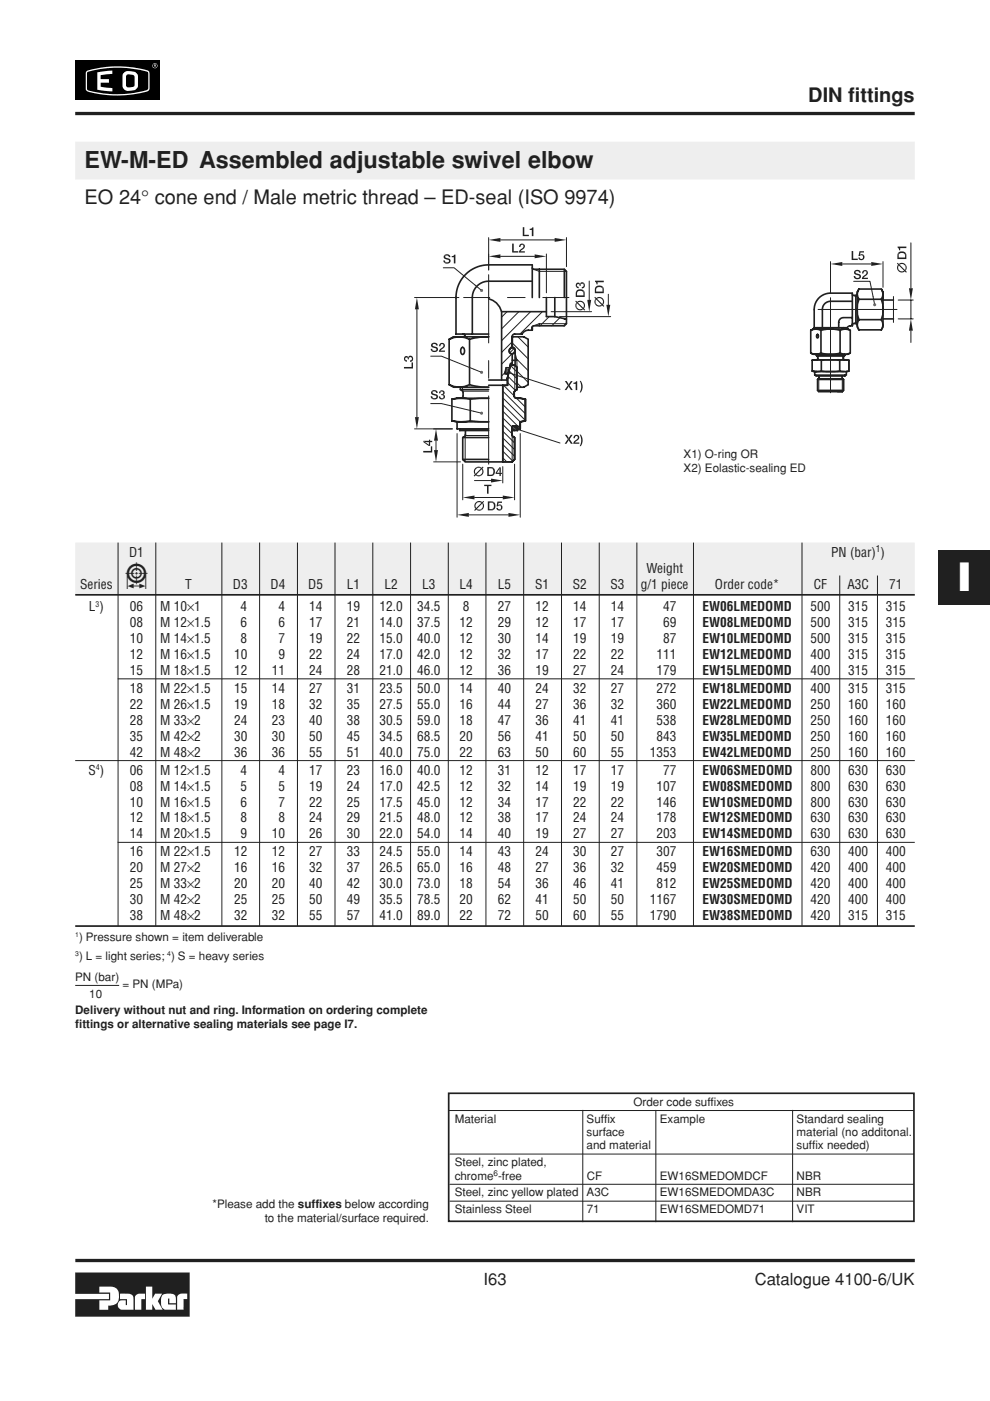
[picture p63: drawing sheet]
<svg xmlns="http://www.w3.org/2000/svg" width="210mm" height="297mm" viewBox="0 0 210 297" stroke-linecap="round" stroke-linejoin="round" font-family="sans-serif">
<defs><g id="words">
<text font-size="8.5" fill="#fff" x="203.1" y="125.2">I</text>
<text font-size="7.1" fill="#231f20" x="26.5" y="124.8">5</text>
<text font-size="4.9" fill="#231f20" x="17.9" y="35.6">EW-M-ED Assembled adjustable swivel elbow</text>
<g font-size="4.2" fill="#231f20">
<text x="171.4" y="21.6">DIN fittings</text>
<text x="17.9" y="43.3">EO 24° cone end / Male metric thread – ED-seal (ISO 9974)</text>
</g>
<g font-size="3.5" fill="#231f20">
<text x="102.5" y="272.4">I63</text>
<text x="160" y="272.4">Catalogue 4100-6/UK</text>
</g>
<g font-size="2.8" fill="#231f20">
<text x="27.4" y="118">D1</text>
<text x="176.2" y="118">PN (bar) )</text>
<text x="17" y="124.8">Series</text>
<text x="39.3" y="124.8">T</text>
<text x="49.4" y="124.8">D3</text>
<text x="57.4" y="124.8">D4</text>
<text x="65.4" y="124.8">D5</text>
<text x="73.5" y="124.8">L1</text>
<text x="81.5" y="124.8">L2</text>
<text x="89.5" y="124.8">L3</text>
<text x="97.4" y="124.8">L4</text>
<text x="105.5" y="124.8">L5</text>
<text x="113.4" y="124.8">S1</text>
<text x="121.4" y="124.8">S2</text>
<text x="129.4" y="124.8">S3</text>
<text x="135.9" y="124.8">g/1 piece</text>
<text x="137" y="121.4">Weight</text>
<text x="151.6" y="124.8">Order code*</text>
<text x="172.5" y="124.8">CF</text>
<text x="179.7" y="124.8">A3C</text>
<text x="188.5" y="124.8">71</text>
<text x="18.8" y="129.6">L )</text>
<text x="27.5" y="129.6">06</text>
<text x="33.9" y="129.6">M 10×1</text>
<text x="51" y="129.6">4</text>
<text x="59" y="129.6">4</text>
<text x="65.5" y="129.6">14</text>
<text x="73.5" y="129.6">19</text>
<text x="80.5" y="129.6">12.0</text>
<text x="88.5" y="129.6">34.5</text>
<text x="98.1" y="129.6">8</text>
<text x="105.5" y="129.6">27</text>
<text x="113.5" y="129.6">12</text>
<text x="121.5" y="129.6">14</text>
<text x="129.5" y="129.6">14</text>
<text x="140.6" y="129.6">47</text>
<text x="148.9" y="129.6">EW06LMEDOMD</text>
<text x="171.8" y="129.6">500</text>
<text x="179.8" y="129.6">315</text>
<text x="187.8" y="129.6">315</text>
<text x="27.5" y="132.9">08</text>
<text x="27.5" y="136.3">10</text>
<text x="33.9" y="132.9">M 12×1.5</text>
<text x="33.9" y="136.3">M 14×1.5</text>
<text x="51" y="132.9">6</text>
<text x="51" y="136.3">8</text>
<text x="59" y="132.9">6</text>
<text x="59" y="136.3">7</text>
<text x="65.5" y="132.9">17</text>
<text x="65.5" y="136.3">19</text>
<text x="73.5" y="132.9">21</text>
<text x="73.5" y="136.3">22</text>
<text x="80.5" y="132.9">14.0</text>
<text x="80.5" y="136.3">15.0</text>
<text x="88.5" y="132.9">37.5</text>
<text x="88.5" y="136.3">40.0</text>
<text x="97.4" y="132.9">12</text>
<text x="97.4" y="136.3">12</text>
<text x="105.5" y="132.9">29</text>
<text x="105.5" y="136.3">30</text>
<text x="113.5" y="132.9">12</text>
<text x="113.5" y="136.3">14</text>
<text x="121.5" y="132.9">17</text>
<text x="121.5" y="136.3">19</text>
<text x="129.5" y="132.9">17</text>
<text x="129.5" y="136.3">19</text>
<text x="140.6" y="132.9">69</text>
<text x="140.6" y="136.3">87</text>
<text x="148.9" y="132.9">EW08LMEDOMD</text>
<text x="148.9" y="136.3">EW10LMEDOMD</text>
<text x="171.8" y="132.9">500</text>
<text x="171.8" y="136.3">500</text>
<text x="179.8" y="132.9">315</text>
<text x="179.8" y="136.3">315</text>
<text x="187.8" y="132.9">315</text>
<text x="187.8" y="136.3">315</text>
<text x="27.5" y="143.1">15</text>
<text x="27.5" y="139.7">12</text>
<text x="33.9" y="143.1">M 18×1.5</text>
<text x="33.9" y="139.7">M 16×1.5</text>
<text x="49.6" y="143.1">12</text>
<text x="49.6" y="139.7">10</text>
<text x="57.6" y="143.1">11</text>
<text x="59" y="139.7">9</text>
<text x="65.5" y="143.1">24</text>
<text x="65.5" y="139.7">22</text>
<text x="73.5" y="143.1">28</text>
<text x="73.5" y="139.7">24</text>
<text x="80.5" y="143.1">21.0</text>
<text x="80.5" y="139.7">17.0</text>
<text x="88.5" y="143.1">46.0</text>
<text x="88.5" y="139.7">42.0</text>
<text x="97.4" y="143.1">12</text>
<text x="97.4" y="139.7">12</text>
<text x="105.5" y="143.1">36</text>
<text x="105.5" y="139.7">32</text>
<text x="113.5" y="143.1">19</text>
<text x="113.5" y="139.7">17</text>
<text x="121.5" y="143.1">27</text>
<text x="121.5" y="139.7">22</text>
<text x="129.5" y="143.1">24</text>
<text x="129.5" y="139.7">22</text>
<text x="139.2" y="143.1">179</text>
<text x="139.2" y="139.7">111</text>
<text x="148.9" y="143.1">EW15LMEDOMD</text>
<text x="148.9" y="139.7">EW12LMEDOMD</text>
<text x="171.8" y="139.7">400</text>
<text x="171.8" y="143.1">400</text>
<text x="179.8" y="139.7">315</text>
<text x="179.8" y="143.1">315</text>
<text x="187.8" y="139.7">315</text>
<text x="187.8" y="143.1">315</text>
<text x="27.5" y="146.9">18</text>
<text x="33.9" y="146.9">M 22×1.5</text>
<text x="49.6" y="146.9">15</text>
<text x="57.6" y="146.9">14</text>
<text x="65.5" y="146.9">27</text>
<text x="73.5" y="146.9">31</text>
<text x="80.5" y="146.9">23.5</text>
<text x="88.5" y="146.9">50.0</text>
<text x="97.4" y="146.9">14</text>
<text x="105.5" y="146.9">40</text>
<text x="113.5" y="146.9">24</text>
<text x="121.5" y="146.9">32</text>
<text x="129.5" y="146.9">27</text>
<text x="139.2" y="146.9">272</text>
<text x="148.9" y="146.9">EW18LMEDOMD</text>
<text x="171.8" y="146.9">400</text>
<text x="179.8" y="146.9">315</text>
<text x="187.8" y="146.9">315</text>
<text x="27.5" y="150.3">22</text>
<text x="27.5" y="153.7">28</text>
<text x="33.9" y="150.3">M 26×1.5</text>
<text x="33.9" y="153.7">M 33×2</text>
<text x="49.6" y="150.3">19</text>
<text x="49.6" y="153.7">24</text>
<text x="57.6" y="150.3">18</text>
<text x="57.6" y="153.7">23</text>
<text x="65.5" y="150.3">32</text>
<text x="65.5" y="153.7">40</text>
<text x="73.5" y="150.3">35</text>
<text x="73.5" y="153.7">38</text>
<text x="80.5" y="150.3">27.5</text>
<text x="80.5" y="153.7">30.5</text>
<text x="88.5" y="150.3">55.0</text>
<text x="88.5" y="153.7">59.0</text>
<text x="97.4" y="150.3">16</text>
<text x="97.4" y="153.7">18</text>
<text x="105.5" y="150.3">44</text>
<text x="105.5" y="153.7">47</text>
<text x="113.5" y="150.3">27</text>
<text x="113.5" y="153.7">36</text>
<text x="121.5" y="150.3">36</text>
<text x="121.5" y="153.7">41</text>
<text x="129.5" y="150.3">32</text>
<text x="129.5" y="153.7">41</text>
<text x="139.2" y="150.3">360</text>
<text x="139.2" y="153.7">538</text>
<text x="148.9" y="150.3">EW22LMEDOMD</text>
<text x="148.9" y="153.7">EW28LMEDOMD</text>
<text x="171.8" y="150.3">250</text>
<text x="171.8" y="153.7">250</text>
<text x="179.8" y="150.3">160</text>
<text x="179.8" y="153.7">160</text>
<text x="187.8" y="150.3">160</text>
<text x="187.8" y="153.7">160</text>
<text x="27.5" y="160.4">42</text>
<text x="27.5" y="157">35</text>
<text x="33.9" y="160.4">M 48×2</text>
<text x="33.9" y="157">M 42×2</text>
<text x="49.6" y="160.4">36</text>
<text x="49.6" y="157">30</text>
<text x="57.6" y="160.4">36</text>
<text x="57.6" y="157">30</text>
<text x="65.5" y="160.4">55</text>
<text x="65.5" y="157">50</text>
<text x="73.5" y="160.4">51</text>
<text x="73.5" y="157">45</text>
<text x="80.5" y="160.4">40.0</text>
<text x="80.5" y="157">34.5</text>
<text x="88.5" y="160.4">75.0</text>
<text x="88.5" y="157">68.5</text>
<text x="97.4" y="160.4">22</text>
<text x="97.4" y="157">20</text>
<text x="105.5" y="160.4">63</text>
<text x="105.5" y="157">56</text>
<text x="113.5" y="160.4">50</text>
<text x="113.5" y="157">41</text>
<text x="121.5" y="160.4">60</text>
<text x="121.5" y="157">50</text>
<text x="129.5" y="160.4">55</text>
<text x="129.5" y="157">50</text>
<text x="137.8" y="160.4">1353</text>
<text x="139.2" y="157">843</text>
<text x="148.9" y="160.4">EW42LMEDOMD</text>
<text x="148.9" y="157">EW35LMEDOMD</text>
<text x="171.8" y="157">250</text>
<text x="171.8" y="160.4">250</text>
<text x="179.8" y="157">160</text>
<text x="179.8" y="160.4">160</text>
<text x="187.8" y="157">160</text>
<text x="187.8" y="160.4">160</text>
<text x="18.8" y="164.2">S )</text>
<text x="27.5" y="164.2">06</text>
<text x="27.5" y="167.6">08</text>
<text x="33.9" y="164.2">M 12×1.5</text>
<text x="33.9" y="167.6">M 14×1.5</text>
<text x="51" y="164.2">4</text>
<text x="51" y="167.6">5</text>
<text x="59" y="164.2">4</text>
<text x="59" y="167.6">5</text>
<text x="65.5" y="164.2">17</text>
<text x="65.5" y="167.6">19</text>
<text x="73.5" y="164.2">23</text>
<text x="73.5" y="167.6">24</text>
<text x="80.5" y="164.2">16.0</text>
<text x="80.5" y="167.6">17.0</text>
<text x="88.5" y="164.2">40.0</text>
<text x="88.5" y="167.6">42.5</text>
<text x="97.4" y="164.2">12</text>
<text x="97.4" y="167.6">12</text>
<text x="105.5" y="164.2">31</text>
<text x="105.5" y="167.6">32</text>
<text x="113.5" y="164.2">12</text>
<text x="113.5" y="167.6">14</text>
<text x="121.5" y="164.2">17</text>
<text x="121.5" y="167.6">19</text>
<text x="129.5" y="164.2">17</text>
<text x="129.5" y="167.6">19</text>
<text x="139.2" y="167.6">107</text>
<text x="140.6" y="164.2">77</text>
<text x="148.9" y="164.2">EW06SMEDOMD</text>
<text x="148.9" y="167.6">EW08SMEDOMD</text>
<text x="171.8" y="164.2">800</text>
<text x="171.8" y="167.6">800</text>
<text x="179.8" y="164.2">630</text>
<text x="179.8" y="167.6">630</text>
<text x="187.8" y="164.2">630</text>
<text x="187.8" y="167.6">630</text>
<text x="27.5" y="171">10</text>
<text x="33.9" y="171">M 16×1.5</text>
<text x="51" y="171">6</text>
<text x="59" y="171">7</text>
<text x="65.5" y="171">22</text>
<text x="73.5" y="171">25</text>
<text x="80.5" y="171">17.5</text>
<text x="88.5" y="171">45.0</text>
<text x="97.4" y="171">12</text>
<text x="105.5" y="171">34</text>
<text x="113.5" y="171">17</text>
<text x="121.5" y="171">22</text>
<text x="129.5" y="171">22</text>
<text x="139.2" y="171">146</text>
<text x="148.9" y="171">EW10SMEDOMD</text>
<text x="171.8" y="171">800</text>
<text x="179.8" y="171">630</text>
<text x="187.8" y="171">630</text>
<text x="27.5" y="177.8">14</text>
<text x="27.5" y="174.4">12</text>
<text x="33.9" y="177.8">M 20×1.5</text>
<text x="33.9" y="174.4">M 18×1.5</text>
<text x="51" y="177.8">9</text>
<text x="51" y="174.4">8</text>
<text x="57.6" y="177.8">10</text>
<text x="59" y="174.4">8</text>
<text x="65.5" y="177.8">26</text>
<text x="65.5" y="174.4">24</text>
<text x="73.5" y="177.8">30</text>
<text x="73.5" y="174.4">29</text>
<text x="80.5" y="177.8">22.0</text>
<text x="80.5" y="174.4">21.5</text>
<text x="88.5" y="177.8">54.0</text>
<text x="88.5" y="174.4">48.0</text>
<text x="97.4" y="177.8">14</text>
<text x="97.4" y="174.4">12</text>
<text x="105.5" y="177.8">40</text>
<text x="105.5" y="174.4">38</text>
<text x="113.5" y="177.8">19</text>
<text x="113.5" y="174.4">17</text>
<text x="121.5" y="177.8">27</text>
<text x="121.5" y="174.4">24</text>
<text x="129.5" y="177.8">27</text>
<text x="129.5" y="174.4">24</text>
<text x="139.2" y="177.8">203</text>
<text x="139.2" y="174.4">178</text>
<text x="148.9" y="177.8">EW14SMEDOMD</text>
<text x="148.9" y="174.4">EW12SMEDOMD</text>
<text x="171.8" y="174.4">630</text>
<text x="171.8" y="177.8">630</text>
<text x="179.8" y="174.4">630</text>
<text x="179.8" y="177.8">630</text>
<text x="187.8" y="174.4">630</text>
<text x="187.8" y="177.8">630</text>
<text x="27.5" y="181.6">16</text>
<text x="27.5" y="185">20</text>
<text x="33.9" y="181.6">M 22×1.5</text>
<text x="33.9" y="185">M 27×2</text>
<text x="49.6" y="181.6">12</text>
<text x="49.6" y="185">16</text>
<text x="57.6" y="181.6">12</text>
<text x="57.6" y="185">16</text>
<text x="65.5" y="181.6">27</text>
<text x="65.5" y="185">32</text>
<text x="73.5" y="181.6">33</text>
<text x="73.5" y="185">37</text>
<text x="80.5" y="181.6">24.5</text>
<text x="80.5" y="185">26.5</text>
<text x="88.5" y="181.6">55.0</text>
<text x="88.5" y="185">65.0</text>
<text x="97.4" y="181.6">14</text>
<text x="97.4" y="185">16</text>
<text x="105.5" y="181.6">43</text>
<text x="105.5" y="185">48</text>
<text x="113.5" y="181.6">24</text>
<text x="113.5" y="185">27</text>
<text x="121.5" y="181.6">30</text>
<text x="121.5" y="185">36</text>
<text x="129.5" y="181.6">27</text>
<text x="129.5" y="185">32</text>
<text x="139.2" y="181.6">307</text>
<text x="139.2" y="185">459</text>
<text x="148.9" y="181.6">EW16SMEDOMD</text>
<text x="148.9" y="185">EW20SMEDOMD</text>
<text x="171.8" y="181.6">630</text>
<text x="171.8" y="185">420</text>
<text x="179.8" y="181.6">400</text>
<text x="179.8" y="185">400</text>
<text x="187.8" y="181.6">400</text>
<text x="187.8" y="185">400</text>
<text x="27.5" y="188.4">25</text>
<text x="27.5" y="191.7">30</text>
<text x="33.9" y="188.4">M 33×2</text>
<text x="33.9" y="191.7">M 42×2</text>
<text x="49.6" y="188.4">20</text>
<text x="49.6" y="191.7">25</text>
<text x="57.6" y="188.4">20</text>
<text x="57.6" y="191.7">25</text>
<text x="65.5" y="188.4">40</text>
<text x="65.5" y="191.7">50</text>
<text x="73.5" y="188.4">42</text>
<text x="73.5" y="191.7">49</text>
<text x="80.5" y="188.4">30.0</text>
<text x="80.5" y="191.7">35.5</text>
<text x="88.5" y="188.4">73.0</text>
<text x="88.5" y="191.7">78.5</text>
<text x="97.4" y="188.4">18</text>
<text x="97.4" y="191.7">20</text>
<text x="105.5" y="188.4">54</text>
<text x="105.5" y="191.7">62</text>
<text x="113.5" y="188.4">36</text>
<text x="113.5" y="191.7">41</text>
<text x="121.5" y="188.4">46</text>
<text x="121.5" y="191.7">50</text>
<text x="129.5" y="188.4">41</text>
<text x="129.5" y="191.7">50</text>
<text x="137.8" y="191.7">1167</text>
<text x="139.2" y="188.4">812</text>
<text x="148.9" y="188.4">EW25SMEDOMD</text>
<text x="148.9" y="191.7">EW30SMEDOMD</text>
<text x="171.8" y="188.4">420</text>
<text x="171.8" y="191.7">420</text>
<text x="179.8" y="188.4">400</text>
<text x="179.8" y="191.7">400</text>
<text x="187.8" y="188.4">400</text>
<text x="187.8" y="191.7">400</text>
<text x="27.5" y="195.1">38</text>
<text x="33.9" y="195.1">M 48×2</text>
<text x="49.6" y="195.1">32</text>
<text x="57.6" y="195.1">32</text>
<text x="65.5" y="195.1">55</text>
<text x="73.5" y="195.1">57</text>
<text x="80.5" y="195.1">41.0</text>
<text x="88.5" y="195.1">89.0</text>
<text x="97.4" y="195.1">22</text>
<text x="105.5" y="195.1">72</text>
<text x="113.5" y="195.1">50</text>
<text x="121.5" y="195.1">60</text>
<text x="129.5" y="195.1">55</text>
<text x="137.8" y="195.1">1790</text>
<text x="148.9" y="195.1">EW38SMEDOMD</text>
<text x="171.8" y="195.1">420</text>
<text x="179.8" y="195.1">315</text>
<text x="187.8" y="195.1">315</text>
</g>
<g font-size="2.5" fill="#231f20">
<text x="144.9" y="97">X1) O-ring OR</text>
<text x="144.9" y="100">X2) Eolastic-sealing ED</text>
<text x="16.8" y="199.5">) Pressure shown = item deliverable</text>
<text x="16.8" y="203.5">) L = light series; ) S = heavy series</text>
<text x="15.9" y="208">PN (bar)</text>
<text x="26" y="209.5">= PN (MPa)</text>
<text x="15.9" y="215">Delivery without nut and ring. Information on ordering complete</text>
<text x="18.9" y="211.5">10</text>
<text x="15.9" y="218">fittings or alternative sealing materials see page I7.</text>
<text x="96.4" y="238">Material</text>
<text x="124.4" y="238">Suffix</text>
<text x="134.3" y="234.5">Order code suffixes</text>
<text x="139.9" y="238">Example</text>
<text x="168.9" y="238">Standard sealing</text>
<text x="124.4" y="240.8">surface</text>
<text x="124.4" y="243.7">and material</text>
<text x="168.9" y="240.8">material (no additonal.</text>
<text x="168.9" y="243.7">suffix needed)</text>
<text x="96.4" y="250.1">chrome -free</text>
<text x="96.4" y="247.3">Steel, zinc plated,</text>
<text x="124.4" y="250.1">CF</text>
<text x="139.9" y="250.1">EW16SMEDOMDCF</text>
<text x="168.9" y="250.1">NBR</text>
<text x="45.1" y="256.1">*Please add the suffixes below according</text>
<text x="96.4" y="253.7">Steel, zinc yellow plated A3C</text>
<text x="96.4" y="257.3">Stainless Steel</text>
<text x="124.4" y="257.3">71</text>
<text x="139.9" y="257.3">EW16SMEDOMD71</text>
<text x="139.9" y="253.7">EW16SMEDOMDA3C</text>
<text x="168.9" y="253.7">NBR</text>
<text x="168.9" y="257.3">VIT</text>
<text x="56.1" y="259.1">to the material/surface required.</text>
</g>
<text font-size="2" fill="#231f20" x="185.7" y="117.1">1</text>
<g font-size="1.7" fill="#231f20">
<text x="20.3" y="128.6">3</text>
<text x="20.3" y="163.3">4</text>
<text x="104.6" y="249.3">6</text>
</g>
<g font-size="1.4" fill="#231f20">
<text x="15.9" y="198.7">1</text>
<text x="15.9" y="202.7">3</text>
<text x="35.5" y="202.7">4</text>
</g>
</g></defs>
<path d="M208.9 11.1h1.1M208.9 285.9h1.1" fill="none" stroke="#000" stroke-width=".21"/>
<g fill="#fff">
<path d="M206 9.6h3.9v3h-3.9z"/>
<path d="M206 284.5h3.9v3h-3.9z"/>
<path d="M204.2 288.5h5.7v7h-5.7z"/>
<path d="M204.2 1.6h5.7v7h-5.7z"/>
</g>
<path d="M16 12.9h18v8.3h-18z" fill="#000"/>
<circle cx="32.9" cy="13.9" r=".54" fill="#fff"/>
<circle cx="32.9" cy="13.9" r=".46" fill="#000"/>
<path d="M32.6 13.7l.5 .1v.4l-.4-.2-.1 .2z" fill="#fff"/>
<path d="M32.7 13.8l.3 .1h-.3z" fill="#000"/>
<path d="M18.4 15.1a21.9 21.9 0 0 1 13.1 0l.2 .7-.1 3.3a6.5 6.5 0 0 1-3.5 .9 20.9 20.9 0 0 1-9.8-.8l-.1-.3v-3.5z" fill="#fff"/>
<path d="M18.5 15.3a22 22 0 0 1 12.8 0l.1 .3v3.3a19.8 19.8 0 0 1-9 .9h-.6a7.4 7.4 0 0 1-3.3-.9z" fill="#000"/>
<g fill="#fff">
<path d="M20.6 15.3l3.2-.3v.7l-2.5 .3v.8h1.8v.7h-1.8v.9l2.5 .3v.7l-3.2-.4z"/>
<path d="M26.2 15.5a2.43 2.43 0 0 1 2.9 .2l.2 .5-.2 2.4a2.34 2.34 0 0 1-2.9 .2l-.2-.5v-2.3z"/>
</g>
<path d="M26.8 15.9l.5-.1a1 1 0 0 1 1.2 .5v1.7a1.21 1.21 0 0 1-1.6 .4l-.2-.3z" fill="#000"/>
<path d="M15.9 269.8h24.3v9.4h-24.3v-3.8h7.2v-1.1h-7.2z" fill="#231f20"/>
<g fill="#fff">
<path d="M21.1 272.8h1.9a1.8 1.8 0 0 1 2.2 2.1 1.85 1.85 0 0 1-2.3 1.9v.9h-1.8v-2h2.3v-1.7h-2.3z"/>
<path d="M30.9 272.8h1.4v2.6l.6-1.1h1.5l-.9 1.6 1 1.8h-1.5l-.7-1.2v1.2h-1.4z"/>
<path d="M34.4 274.6a2.29 2.29 0 0 1 2.8 .2l.1 1.5h-1.4v-1h-.3v1.3h1.7v1.1l-2.5-.1a2.51 2.51 0 0 1-.4-3z"/>
<path d="M28.7 274.7l.9-.4h1.1v1.1h-.7v2.3h-1.4v-2.7z"/>
<path d="M25.4 274.3a3.5 3.5 0 0 1 2.8 .5l.1 2.9h-2.6a1.07 1.07 0 0 1-.7-1.4 1.07 1.07 0 0 1 1.5-.6h.2v1h.2v-1.3h-1.5z"/>
<path d="M37.7 274.7l.8-.4h1.2v1.1h-.8v2.3h-1.3v-2.7z"/>
</g>
<path d="M198.9 116.7h11v11.6h-11z" fill="#231f20"/>
<path d="M15.9 24.1h178M16 267.3h178" fill="none" stroke="#231f20" stroke-width=".7" stroke-linecap="butt"/>
<path d="M176.1 55.5v6.6M178.6 56h6.1M187.2 55.5v5.4" fill="none" stroke="#231f20" stroke-width=".21"/>
<g fill="#231f20">
<path d="M184.7 55.5l2.5 .5-2.5 .4z"/>
<path d="M176.1 56l2.5-.5v.9z"/>
<path d="M180.6 53.2h.3v1.6h1v.3h-1.3z" fill-rule="evenodd"/>
<path d="M182 54.6h.3l.2 .3h.6l-.3 .2a.62 .62 0 0 1-.8-.5z" fill-rule="evenodd"/>
<path d="M182.6 54.1h.6l.1 .4-.2 .4h-.5a.4 .4 0 0 0 .4-.4 .4 .4 0 0 0-.4-.4z" fill-rule="evenodd"/>
<path d="M182.4 54l.4-.1 .3 .1z" fill-rule="evenodd"/>
<path d="M182.2 53.3h1v.2h-.8v.5l.8 .1-1.2 .2z" fill-rule="evenodd"/>
</g>
<path d="M181 59.6h3.5l.6 3.3M173.3 75.1v.4h2.8M173.4 65.6h16.8M176.1 63.1v20.2M178.9 75.1v.4M180.8 62.6l.9 .2M189.4 62.9v5.5M176.1 80.2h-2.5v2.8M178.6 80.2v2.8" fill="none" stroke="#231f20" stroke-width=".21"/>
<g fill="none" stroke="#231f20" stroke-width=".35">
<path d="M171.9 74.9a2.33 2.33 0 0 0 2.2 0M171.9 70a2.33 2.33 0 0 1 2.2 0M171.9 70v4.9M171.9 70l.5-.2h7.4l.5 .2v4.9l-.5 .2h-7.4l-.5-.2M172.2 78.7h1.9M172.2 76.4v2.3l.5 .1v.7h3.4M173 79.5v.2h3.1M173.1 75.1v.3l.3 .3v.4l-.3 .2M173.1 75.4h3M173.2 70.9h.2l.1 .2-.1 .5-.3-.2zM173.3 69.5l.3 .2M173.6 69.7v.1"/>
<path d="M173.6 79.7v.5l-.3 .3M174.1 74.9l2 .2M174.1 70v4.9M174.1 78.7l2 .1M174.1 76.4v2.3M176.1 76.3l-3.9 .1M176.1 69.8l-2 .2M178.8 69.5l-.2 .2M179 76.3l-6.8 .1M179.1 75.1v.3l-.3 .2v.6l1.2 .2v2.3l-7.3 .1M180.7 62.2h-4.6a3.5 3.5 0 0 0-3.5 3.4v3.9h7l.4-.4h.7v-.3M180.7 63.9h-4.6a1.73 1.73 0 0 0-1.7 1.7v3.9"/>
<path d="M180.7 62.5l.2 .1h.8M180.7 62.1v3.5M180.7 68.8v.3M180.9 68.6l-.2 .2M181.5 62.6v3M181.7 65.6v3.7l.4 .6h4.8l.3-.6v-3.7M182.1 61.3a1.8 1.8 0 0 0 0 2.1M182.1 63.4l-.3 1.1-.1 1.1M182.1 63.4h4.8M186.9 63.4l.3 1.1v1.1M186.9 61.3h-4.8l-.4 .6v3.7M187.2 61.9l-.3-.6a1.8 1.8 0 0 1 0 2.1"/>
<path d="M187.2 67.6h2.2M189.4 63.6h-2.2v-1.7v3.7M173.3 82.8h2.8M173.3 80.5h2.8M178.7 80.4l.1 .1v2.3l-.2 .2h-5l-.3-.2v-2.3"/>
</g>
<g fill="#231f20">
<path d="M185.5 64.6l.3-.1z"/>
<path d="M185.5 64.6l.2-.1z"/>
<path d="M185.6 64.3l-.1 .3z"/>
<path d="M185.5 64.3v.3z"/>
<path d="M185.4 64.3l.1 .3z"/>
<path d="M185.3 64.3l.2 .3z"/>
<path d="M185.2 64.4l.3 .2z"/>
<path d="M185.2 64.5l.3 .1z"/>
<path d="M185.1 64.6h.4z"/>
<path d="M185.2 64.7l.3-.1z"/>
<path d="M185.2 64.8l.3-.2z"/>
<path d="M185.5 64.6l-.1 .3z"/>
<path d="M185.5 64.6v.3z"/>
<path d="M185.5 64.6l.1 .3z"/>
<path d="M185.5 64.6l.2 .2z"/>
<path d="M185.5 64.6l.3 .1z"/>
</g>
<path d="M185.1 62.9l.3 1.4" fill="none" stroke="#231f20" stroke-width=".21"/>
<g fill="#231f20">
<path d="M181 58.5h.3l.1 .3 .4 .1h-.7z" fill-rule="evenodd"/>
<path d="M181.2 57.5h.6a.29 .29 0 0 0-.4 .3 .29 .29 0 0 0 .4 .2l.2 .1a.61 .61 0 0 1 .5 .8 .61 .61 0 0 1-.9 .3l-.5-.3h.7a.32 .32 0 0 0 .4-.3 .32 .32 0 0 0-.5-.3 .56 .56 0 0 1-.5-.2 .56 .56 0 0 1 0-.6z" fill-rule="evenodd"/>
<path d="M181.2 57.4l.4-.2 .5 .1 .3 .2 .1 .3h-.3l-.3-.3z" fill-rule="evenodd"/>
<path d="M183.4 57.5h.5l.1 .5-.9 .9h.9v.3h-1.3l.2-.5 .4-.4a.42 .42 0 0 0 .4-.3 .42 .42 0 0 0-.3-.5z" fill-rule="evenodd"/>
<path d="M183 57.4l.4-.1 .5 .2h-.6l-.2 .5h-.3z" fill-rule="evenodd"/>
</g>
<g fill="none" stroke="#231f20" stroke-width=".35">
<path d="M176.1 75.4h3l-.3 .2v.6l1.2 .2v2.3l-.6 .1v.7h-3.3M176.1 78.8h2.9M176.1 76.3h2.9M176.1 69.8l2 .2M178 76.4v2.3M178.1 74.9l-2 .2M178.1 74.9a2.32 2.32 0 0 0 2.2 0M178.6 79.7v.5l.2 .3M178.6 69.7v.1M179.2 79.5v.2h-3.1M180.3 70a2.33 2.33 0 0 0-2.2 0v4.9M180.7 67.3h-1.9a1 1 0 0 0-1 1v1.2"/>
<path d="M180.7 65.6v3.5M180.9 68.6h.8M181.5 65.6v3M181.7 65.6l.1 1.1 .3 1.1M182.1 67.8h4.8a1.8 1.8 0 0 1 0 2.1M182.1 67.8a1.8 1.8 0 0 0 0 2.1M187.2 65.6v1.1l-.3 1.1M176.1 82.8h2.7M176.1 80.5h2.7M178.8 80.5v2.3l-.2 .2h-1"/>
</g>
<path d="M193.1 51.5v9.6M176.1 75.5h2.7M181.7 68.4l-.9 .2M190.4 67.6h3.2M190.4 63.6h3.2M193.1 63.6v4M193.1 70.1v2.5M176.1 80.2h2.5" fill="none" stroke="#231f20" stroke-width=".21"/>
<g fill="#231f20">
<path d="M193.1 67.6l.4 2.5h-.8z"/>
<path d="M192.7 61.1h.8l-.4 2.5z"/>
<path d="M192 56.1l.2 .6-.2 .7z" fill-rule="evenodd"/>
<path d="M190.7 55.9l.5-.2 .6 .2 .2 .2v.6l-.4-.6-.4-.1-.5 .1z" fill-rule="evenodd"/>
<path d="M190.4 56.7l.4 .7 .5 .1 .4-.1v.2l-.5 .2-.5-.2-.3-.2z" fill-rule="evenodd"/>
<path d="M190.4 56.1v1.3l-.2-.6z" fill-rule="evenodd"/>
<path d="M190.3 55.7l.3 .3 .1-.1v.2l1.1 1.1 .2-1.1v1.3l.3 .2-.2 .2-.3-.2h-.1v-.2l-1.1-1.1-.2 1.1v-1.3l-.2-.2z" fill-rule="evenodd"/>
<path d="M190.5 53.5l.6-.2 .7 .1 .1 .1v1.1v-.4a.68 .68 0 0 0-.7-.6 .68 .68 0 0 0-.7 .7z" fill-rule="evenodd"/>
<path d="M190.5 53.5v1.1h1.4v-1.1l.3 .5v.9h-1.9v-1z" fill-rule="evenodd"/>
<path d="M190.3 52.3h1.9v.3h-1.3v.5h-.3z" fill-rule="evenodd"/>
</g>
<g fill="none" stroke="#231f20" stroke-width=".21">
<path d="M91.3 75.5h2.3l6.9 2.8M107.1 79l-.7 .7M107.5 66.1l-1.1 1.1M108.3 73.9l-.2 .2M108.5 75.1l-2.1 2.1M108.6 72.5l-2.2 2.2M108.6 72.7l3.4 3.4M109 73.9l-.9 .9M109.2 75.8l2.8 2.8M109.2 74.4l-.6 .6M109.6 78.7l2.4 2.4M109.8 71.4l2.2 2.2"/>
<path d="M110 66.1l-3.6 3.6M112.5 66.1l-6.1 6.1M115 66.1l-4.8 4.7M116.4 67.1l-1.9 2M118.7 67.4l-1.7 1.7M120.1 68.5l-.6 .6M109.6 81.2l.9 .9"/>
</g>
<g fill="#231f20">
<path d="M102.1 78.9h.3z"/>
<path d="M102.1 78.9l.3-.1z"/>
<path d="M102.1 78.9l.2-.2z"/>
<path d="M102.3 78.7l-.2 .2z"/>
<path d="M102.2 78.6l-.1 .3z"/>
<path d="M102.1 78.6v.3z"/>
<path d="M102 78.6l.1 .3z"/>
<path d="M101.9 78.7l.2 .2z"/>
<path d="M101.8 78.8l.3 .1z"/>
<path d="M101.8 78.9h.3z"/>
<path d="M101.8 79l.3-.1z"/>
<path d="M101.8 79.1l.3-.2z"/>
<path d="M101.9 79.2l.2-.3z"/>
<path d="M102.1 78.9l-.2 .3z"/>
<path d="M102.1 78.9v.4z"/>
<path d="M102.1 78.9l.1 .3z"/>
<path d="M102.1 78.9l.2 .3z"/>
<path d="M102.1 78.9l.3 .1z"/>
</g>
<path d="M100.5 78.3l1.3 .5" fill="none" stroke="#231f20" stroke-width=".21"/>
<g fill="#231f20">
<path d="M91.3 74h.3l.2 .2 .3 .2h-.7z" fill-rule="evenodd"/>
<path d="M91.5 72.9h.6a.3 .3 0 0 0-.4 .4 .3 .3 0 0 0 .5 .2 .57 .57 0 0 1 .6 .4 .57 .57 0 0 1-.3 .7h-.6l-.5-.2h.7a.32 .32 0 0 0 .4-.4 .32 .32 0 0 0-.4-.2 .56 .56 0 0 1-.6-.3 .56 .56 0 0 1 0-.6z" fill-rule="evenodd"/>
<path d="M91.5 72.8a.75 .75 0 0 1 1.3 .5h-.3l-.2-.4z" fill-rule="evenodd"/>
<path d="M93.7 73l.5-.1 .1 .5-.9 .9h.9v.3h-1.2l.1-.5 .6-.4a.38 .38 0 0 0 .2-.4 .38 .38 0 0 0-.3-.3z" fill-rule="evenodd"/>
<path d="M93.3 72.9a.65 .65 0 0 1 .9 0l-.6 .1-.2 .4h-.3z" fill-rule="evenodd"/>
</g>
<path d="M87.9 63.1h9.4M88.4 65.6v22.8M87.9 90.9h8" fill="none" stroke="#231f20" stroke-width=".21"/>
<g fill="#231f20">
<path d="M88.4 63.1l.4 2.5h-.8z"/>
<path d="M88 88.4h.8l-.4 2.5z"/>
<path d="M85.7 77.8h1.6v-1h.3v1.3h-1.9z" fill-rule="evenodd"/>
<path d="M87.4 75.5a.69 .69 0 0 1-.2 1.2h-.3v-.3l.4-.1z" fill-rule="evenodd"/>
<path d="M86.7 75.5h.6v.6a.33 .33 0 0 0-.3-.4 .33 .33 0 0 0-.3 .4z" fill-rule="evenodd"/>
<path d="M86.5 75.6l.1 .1 .1-.2v.7h-.2z" fill-rule="evenodd"/>
<path d="M85.9 76.1l.1 .2 .3 .1v.3l-.4-.1z" fill-rule="evenodd"/>
<path d="M85.8 75.6l.6-.1 .1 .6a.28 .28 0 0 0-.3-.3 .28 .28 0 0 0-.3 .3v.5l-.2-.5z" fill-rule="evenodd"/>
</g>
<g fill="none" stroke="#231f20" stroke-width=".35">
<path d="M95.2 71.9v9.7M97.9 73.8l.4-.1 .2 .5-.1 .6-.3 .3-.3-.1-.1-.4zM99.6 71.9v9.7M106.4 66.1v14.5M107.3 78l-.3 1.3h.8M108.1 73.9a.67 .67 0 0 0-.1 .8 .67 .67 0 0 0 .6 .4M109.2 74.2v3.3M112 71.9v9.7M106.6 97.9h2M106.6 81.7h1"/>
<circle cx="108.6" cy="74.4" r=".62"/>
</g>
<g fill="none" stroke="#231f20" stroke-width=".21">
<path d="M103.6 58.2v14.5M103.6 76.5v3.7M107.7 79.8l1.9 1.9M107.9 78.6l1.7 1.7M108.2 77.4l1.4 1.5M98.1 98.4v7.6M103.6 83.9v14.5M106.6 82.9l4.8 4.8M106.6 84.3l4.8 4.8M106.6 85.8l3.7 3.7M106.6 87.2l3.7 3.7M106.6 88.6l1.9 1.9"/>
<path d="M106.6 90l1.9 1.9M106.6 91.4l2.5 2.5M106.6 92.8l2.5 2.5M106.6 94.2l2.5 2.5M106.6 95.7l2.1 2.1M106.6 97.1l.9 .8M106.8 81.7l2.2 2.2M107.6 81.1l1.7 1.7M109.1 98.4v7.6M109.5 84.4l1.9 1.9M111.1 84.6l.3 .3M100.6 105.5h6"/>
</g>
<g fill="#231f20">
<path d="M98.1 105.5l2.5-.4v.8z"/>
<path d="M106.6 105.1l2.5 .4-2.5 .4z"/>
<path d="M102.7 102.8h1.5v.3h-.6v1.6h-.3v-1.6h-.6z" fill-rule="evenodd"/>
</g>
<path d="M96.9 91.9v17.8M110.3 91.9v17.8M99.4 109.2h8.4" fill="none" stroke="#231f20" stroke-width=".21"/>
<g fill="#231f20">
<path d="M96.9 109.2l2.5-.4v.8z"/>
<path d="M107.8 108.8l2.5 .4-2.5 .4z"/>
<path d="M101 108h1.2l-.6 .3z" fill-rule="evenodd"/>
<path d="M102.2 106.8l.3-.1 .1 .2-.1 .8-.3 .3h-.6l.6-.2a.78 .78 0 0 0 0-1z" fill-rule="evenodd"/>
<path d="M100.9 106.5h.7h-.3a.78 .78 0 0 0-.4 1.1l-.2 .2-.1-.5z" fill-rule="evenodd"/>
<path d="M101 106.5a1.01 1.01 0 0 1 1.2-.1z" fill-rule="evenodd"/>
<path d="M101 106.5l1.2-.1 .3-.2 .1 .2-.2 .2 .1 .1-.3 .1-1.1 1.1 1.1 .1h-1.2l-.3 .3-.2-.1 .3-.3-.1-.1 .3-.1 1.1-1.1z" fill-rule="evenodd"/>
<path d="M104.1 106.6h.7l.3 .7-.3 .7-1-.1h.3a.53 .53 0 0 0 .6-.5v-.3a.54 .54 0 0 0-.6-.5z" fill-rule="evenodd"/>
<path d="M103.4 106.3h1l.4 .3h-1v1.3l1 .1-.1 .1-1.3 .1z" fill-rule="evenodd"/>
<path d="M105.2 107.7h.3l.2 .3h.7a.66 .66 0 0 1-.7 .2 .66 .66 0 0 1-.5-.5z" fill-rule="evenodd"/>
<path d="M105.9 107.2h.5l.1 .3-.1 .5h-.5a.4 .4 0 0 0 .3-.4 .4 .4 0 0 0-.3-.4z" fill-rule="evenodd"/>
<path d="M105.6 107.1l.4-.1 .4 .1z" fill-rule="evenodd"/>
<path d="M105.5 106.3h.9v.3h-.7l-.1 .5 .8 .1-1.1 .2z" fill-rule="evenodd"/>
</g>
<path d="M107.1 78.8l.1 .3 .3 .2M103.6 97.9h5M103.6 81.7h4M103.6 80.6h3.9M106.6 81.7v16.2" fill="none" stroke="#231f20" stroke-width=".35"/>
<path d="M91.9 90.9h4M91.9 97.9h5.7M92.4 93.4v2" fill="none" stroke="#231f20" stroke-width=".21"/>
<g fill="#231f20">
<path d="M92.4 90.9l.5 2.5h-.9z"/>
<path d="M92 95.4h.9l-.5 2.5z"/>
<path d="M89.7 95.6h1.7v-1h.2v1.3h-1.9z" fill-rule="evenodd"/>
<path d="M89.8 93.5l1.2 .8v-1.1h.2v.3h.4v.2h-.4v.8h-.3l-1.1-.8z" fill-rule="evenodd"/>
<path d="M89.8 93.5h1.2v.8v-.6h-.9z" fill-rule="evenodd"/>
</g>
<path d="M98.6 92.3v5.6M106.6 98.9v3.5M100.6 101.9h3.5" fill="none" stroke="#231f20" stroke-width=".21"/>
<path d="M98.1 92.8v4.6M106.6 81.7v16.2" fill="none" stroke="#231f20" stroke-width=".35"/>
<g fill="#231f20">
<path d="M104.1 101.5l2.5 .4-2.5 .4z"/>
<path d="M100.9 100.8h1.2l-.5 .2z" fill-rule="evenodd"/>
<path d="M102.1 99.5h.3l.1 .2-.1 .7-.3 .4h-.6a.78 .78 0 0 0 .7-.5 .78 .78 0 0 0-.1-.8z" fill-rule="evenodd"/>
<path d="M100.8 99.2h.7a.8 .8 0 0 0-.8 .9l.2 .3-.3 .1-.1-.7z" fill-rule="evenodd"/>
<path d="M100.8 99.2l.6-.3 .7 .3z" fill-rule="evenodd"/>
<path d="M100.8 99.2h1.3l.3-.3 .1 .2-.2 .2 .1 .2h-.3l-1.1 1.1 1.1 .2h-1.2l-.3 .2-.2-.1 .3-.3-.1-.1 .3-.1 1-1.1z" fill-rule="evenodd"/>
<path d="M104 99.3h.7l.2 .6-.2 .8h-1.1h.4a.68 .68 0 0 0 .6-.8 .68 .68 0 0 0-.6-.6z" fill-rule="evenodd"/>
<path d="M103.3 99l1 .1 .4 .2h-1.1v1.4h1.1l-.1 .1-1.3 .1z" fill-rule="evenodd"/>
<path d="M105.9 99.1h.3l-.9 1.1h1.1v.3h-.2v.4h-.3v-.4h-.8v-.3z" fill-rule="evenodd"/>
<path d="M106.2 99.1v1.1h-.9h.6v-.8z" fill-rule="evenodd"/>
</g>
<path d="M103.6 97.4h-5.5l.5 .5h5" fill="none" stroke="#231f20" stroke-width=".35"/>
<path d="M91.3 85.6h2.3l6.8 1.6" fill="none" stroke="#231f20" stroke-width=".21"/>
<g fill="#231f20">
<path d="M102.1 87.6h.3z"/>
<path d="M102.1 87.6l.3-.2z"/>
<path d="M102.1 87.6l.2-.2z"/>
<path d="M102.3 87.3l-.2 .3z"/>
<path d="M102.2 87.3l-.1 .3z"/>
<path d="M102.1 87.3v.3z"/>
<path d="M102 87.3l.1 .3z"/>
<path d="M101.9 87.3l.2 .3z"/>
<path d="M101.9 87.4l.2 .2z"/>
<path d="M101.8 87.4l.3 .2z"/>
<path d="M101.8 87.5l.3 .1z"/>
<path d="M101.8 87.6h.3z"/>
<path d="M101.8 87.7l.3-.1z"/>
<path d="M101.8 87.8l.3-.2z"/>
<path d="M101.9 87.8l.2-.2z"/>
<path d="M102.1 87.6l-.2 .3z"/>
<path d="M102.1 87.6v.3z"/>
<path d="M102.1 87.6l.1 .3z"/>
<path d="M102.1 87.6l.2 .2z"/>
<path d="M102.1 87.6l.3 .1z"/>
</g>
<path d="M100.4 87.2l1.4 .3" fill="none" stroke="#231f20" stroke-width=".21"/>
<g fill="#231f20">
<path d="M91.3 84h.3l.2 .3 .3 .1h-.7z" fill-rule="evenodd"/>
<path d="M91.5 83h.6a.3 .3 0 0 0-.4 .3 .3 .3 0 0 0 .5 .2 .57 .57 0 0 1 .6 .5 .57 .57 0 0 1-.3 .6l-.6 .1-.5-.3h.7a.32 .32 0 0 0 .4-.3 .32 .32 0 0 0-.4-.3 .56 .56 0 0 1-.6-.2 .56 .56 0 0 1 0-.6z" fill-rule="evenodd"/>
<path d="M91.5 82.9a.78 .78 0 0 1 1.3 .3v.1h-.3l-.2-.3z" fill-rule="evenodd"/>
<path d="M93 84h.3l.2 .4 .7 .1-.4 .2a.61 .61 0 0 1-.8-.7z" fill-rule="evenodd"/>
<path d="M93.6 83.8h.6l.2 .3-.2 .4-.5-.1a.33 .33 0 0 0 .3-.3 .33 .33 0 0 0-.4-.3z" fill-rule="evenodd"/>
<path d="M93.6 83.6h.6l-.2 .1 .2 .1h-.6z" fill-rule="evenodd"/>
<path d="M93.2 83h.5l-.2 .1-.1 .3h-.3z" fill-rule="evenodd"/>
<path d="M93.2 82.9l.7-.1a.47 .47 0 0 1 .3 .8h-.6a.28 .28 0 0 0 .4-.3 .28 .28 0 0 0-.3-.3z" fill-rule="evenodd"/>
</g>
<g fill="none" stroke="#231f20" stroke-width=".35">
<path d="M95.8 89.2a10.1 10.1 0 0 0 3.9 0M95.8 89.2l1.1 .2v1.5h6.7M95.8 84.6a10.1 10.1 0 0 1 3.9 0M95.8 84.6l1.1-.2h6.7l-3.9 .2M95.8 84.6v4.6M96.2 82.1l-1-.5a4.6 4.6 0 0 0 4.4 0 12.1 12.1 0 0 0 4 .5h-7.4M97.5 90.9v.4h6.1M97.6 82.1v.5l.4 .3 .2 .3-.1 1-.4 .2M97.6 82.6h6M98.7 91.3l-.1 1-.5 .5h5.5M99.7 89.2l3.9 .2h-6.7M99.7 84.6v4.6"/>
<path d="M108.5 90.6v1.5M108.6 97.9l.5-.5-.5 .5M109.1 97.4v-4.6v4.6M111.4 89.2v-4.6v4.6"/>
</g>
<path d="M98.1 82.1v.8M98.1 82.9h5.5M98.6 92.3h5M108.6 92.3v5.6" fill="none" stroke="#231f20" stroke-width=".21"/>
<g fill="#231f20">
<path d="M108.5 90.8l1.2 .5h-.6z"/>
<path d="M108.5 90.8l1.2 .1v.4z"/>
<path d="M108.5 90.6l1.2 .3-1.2-.1z"/>
<path d="M108.5 90.6l1.2-.3v.6z"/>
<path d="M108.6 90.5l1.1-.2-1.2 .3z"/>
<path d="M108.6 90.5l1.1-.2z"/>
<path d="M108.6 90.5l.2-.2z"/>
</g>
<g fill="none" stroke="#231f20" stroke-width=".35">
<path d="M107.8 79.3l-.3 1.3M108.2 77.1l-.6 3M109.2 77.4l.4 .5-.4-.5M109.6 77.9v4.7M107.6 81.7v-1.6v1.6M108.5 90.6v1.6l.3 .4M108.5 90.8l.6 .5M108.6 90.4l1.1-.1h-1l-.2 .3zM108.8 92.6l.3 .2-.3-.2M109 83.9l.1 .3 .4 .2M109 83.2v.7v-.7M109.3 82.8l-.3 .4"/>
<path d="M109.3 82.8l.3-.2-.3 .2M109.5 84.4l1.9 .2zM109.7 90.9h.6h-.6v-.6v1h-1.2M110.3 90.9v-1.5v1.5M110.3 89.4l1.1-.2-1.1 .2M112 81.6l-.9 .5h-1.5"/>
</g>
<path d="M109.2 77.4v5.5M109.6 76.4v1.5" fill="none" stroke="#231f20" stroke-width=".21"/>
<g fill="#231f20">
<path d="M107.9 78.5l-.1 .5z"/>
<path d="M107.8 78.3v.7z"/>
<path d="M107.8 78.3v.8z"/>
<path d="M107.7 78.2l.1 .1v.8z"/>
<path d="M107.7 78.2l.1 .9-.2 .1z"/>
<path d="M107.6 78.2h.1l-.1 1z"/>
<path d="M107.6 78.2v1l-.1 .1z"/>
<path d="M107.4 78.2h.2l-.1 1.1z"/>
<path d="M107.4 78.2l.1 1.1-.2-.1z"/>
<path d="M107.3 78.3l.1-.1-.1 1z"/>
<path d="M107.3 78.3v.9l-.1-.1z"/>
<path d="M107.3 78.3l-.1 .8z"/>
<path d="M107.2 78.5v.6z"/>
<path d="M107.2 78.5l-.1 .5z"/>
</g>
<path d="M103.6 59.6h9.3M103.6 56.2h9.3M107.3 78h.8M107.8 79l-.3 .3M108.2 77.4h1h-1M108.6 75.1v2h-.4M108.6 76.4h1M109 74.9h.2" fill="none" stroke="#231f20" stroke-width=".35"/>
<path d="M103.6 50.4v6.8M106.1 50.9h11.5M120.1 50.4v6.1M109.2 74.9l.4 1.5" fill="none" stroke="#231f20" stroke-width=".21"/>
<g fill="#231f20">
<path d="M117.6 50.5l2.5 .4-2.5 .4z"/>
<path d="M103.6 50.9l2.5-.4v.8z"/>
<path d="M110.8 48.2h.4v1.6h.9v.3h-1.3z" fill-rule="evenodd"/>
<path d="M112.3 48.5l.8-.3v1.9h-.3v-1.3h-.5z" fill-rule="evenodd"/>
</g>
<path d="M103.6 53.8v3.4M106.1 54.4h7.3M115.8 53.8v8.3" fill="none" stroke="#231f20" stroke-width=".21"/>
<g fill="#231f20">
<path d="M113.4 53.9l2.4 .5-2.4 .4z"/>
<path d="M103.6 54.4l2.5-.5v.9z"/>
<path d="M108.6 51.6h.3v1.7h1v.2h-1.3z" fill-rule="evenodd"/>
<path d="M110.7 51.9h.5a.73 .73 0 0 1-.4 1l-.4 .4h.9v.2h-1.3l.2-.5 .6-.4a.37 .37 0 0 0 .2-.4 .37 .37 0 0 0-.3-.3z" fill-rule="evenodd"/>
<path d="M110.3 51.8a.65 .65 0 0 1 .9 .1h-.7l-.1 .5h-.3z" fill-rule="evenodd"/>
</g>
<path d="M106.4 66.1h9.4" fill="none" stroke="#231f20" stroke-width=".35"/>
<path d="M94 56.8h2.3l4.5 3.7M98.3 63.1h5.5M107.6 63.1h3.7M115.1 63.1h5.5" fill="none" stroke="#231f20" stroke-width=".21"/>
<g fill="#231f20">
<path d="M102.1 61.6h.3z"/>
<path d="M102.1 61.6l.3-.2z"/>
<path d="M102.1 61.6l.2-.2z"/>
<path d="M102.3 61.3l-.2 .3z"/>
<path d="M102.2 61.3l-.1 .3z"/>
<path d="M102.1 61.3v.3z"/>
<path d="M102 61.3l.1 .3z"/>
<path d="M101.9 61.3l.2 .3z"/>
<path d="M101.9 61.4l.2 .2z"/>
<path d="M101.8 61.4l.3 .2z"/>
<path d="M101.8 61.5l.3 .1z"/>
<path d="M101.8 61.6h.3z"/>
<path d="M101.8 61.7l.3-.1z"/>
<path d="M101.9 61.8l.2-.2z"/>
<path d="M102.1 61.6l-.2 .3z"/>
<path d="M102.1 61.6l-.1 .3z"/>
<path d="M102.1 61.6l.1 .3z"/>
<path d="M102.1 61.6l.2 .2z"/>
<path d="M102.1 61.6l.3 .1z"/>
</g>
<path d="M100.8 60.5l1.1 .9" fill="none" stroke="#231f20" stroke-width=".21"/>
<g fill="#231f20">
<path d="M94 55.2h.3l.2 .3 .3 .1h-.7z" fill-rule="evenodd"/>
<path d="M94.1 54.2h.6a.25 .25 0 0 0-.3 .2 .25 .25 0 0 0 .2 .3l.4 .1a.55 .55 0 0 1 .5 .4 .55 .55 0 0 1-.2 .6l-.7 .1-.5-.3h.7a.32 .32 0 0 0 .4-.3 .32 .32 0 0 0-.5-.3l-.2-.1a.5 .5 0 0 1-.4-.7z" fill-rule="evenodd"/>
<path d="M94.2 54.1l.4-.2 .5 .1 .3 .2 .1 .3h-.3l-.2-.3z" fill-rule="evenodd"/>
<path d="M95.8 54.3l.8-.3v1.8h-.4v-1.3h-.4z" fill-rule="evenodd"/>
</g>
<g fill="none" stroke="#231f20" stroke-width=".35">
<path d="M103.6 59.6a3.5 3.5 0 0 0-3.5 3.5v7.7M103.6 56.2a6.9 6.9 0 0 0-6.9 6.9v7.7h6.9M112.9 56.8l.3 .3h6.5M112.9 56.2v6.9M114.4 57.1v6M95.2 71.9l1-.5h7.4a11.7 11.7 0 0 0-4 .5 4.6 4.6 0 0 0-4.4 0M98.1 70.8a.51 .51 0 0 1 .5 .6M103.6 63.3a3.8 3.8 0 0 1 2.8 2.8M108.4 73.7a.59 .59 0 0 1 .8 .5M108.6 73.4l-.5 .5M108.6 71.4h2.5l.9 .5M112.9 70v-.6v.6h-.9a1.5 1.5 0 0 0-1.3 .8h-1.6l-.4 .2-.1 2.7"/>
<path d="M114.4 68.6v.5M115.8 63.1v4h1.8M117.6 67.1l2.5 .6-.5-.2M117.6 63.1v4M119.7 63.1v-6l.4 .4v11.1l-.4 .5h-6.5l-.3 .3"/>
</g>
<path d="M113.1 57.1l1.3 .4h5.6M124.9 59.6v4M116.9 66.1h8.5M120 68.6h-5.6l-1.3 .5" fill="none" stroke="#231f20" stroke-width=".21"/>
<g fill="#231f20">
<path d="M124.5 63.6h.8l-.4 2.5z"/>
<path d="M123.8 64.1l.2 .7-.2 .6z" fill-rule="evenodd"/>
<path d="M122.5 63.9l.5-.1 .5 .1 .3 .2v.7v-.2a.78 .78 0 0 0-1.3-.4z" fill-rule="evenodd"/>
<path d="M122.2 64.8l.1 .3 .3 .4 .5 .1 .4-.2v.3h-.1a1.02 1.02 0 0 1-1.2-.3z" fill-rule="evenodd"/>
<path d="M122.2 64.1v1.3l-.2-.6z" fill-rule="evenodd"/>
<path d="M122.1 63.7l.3 .3 .1-.1v.3l1.1 1.1 .2-1.2v1.3l.3 .3-.2 .1-.3-.2-.1 .1v-.3l-1.1-1.1-.2 1.1v-1.3l-.2-.2z" fill-rule="evenodd"/>
<path d="M122.3 61.6l.5-.3 .7 .1 .2 .2v1v-.3a.66 .66 0 0 0-.3-.6 .66 .66 0 0 0-.7 0l-.3 .2-.1 .4z" fill-rule="evenodd"/>
<path d="M122.2 61.6l.1 1h1.4v-1l.2 .3 .1 1.1h-1.9v-1z" fill-rule="evenodd"/>
<path d="M123.8 60l.2 .2a.66 .66 0 0 1-.4 .9l-.2 .1v-.3l.3-.2z" fill-rule="evenodd"/>
<path d="M123.1 60l.3-.2 .4 .2v.5a.33 .33 0 0 0-.4-.4 .33 .33 0 0 0-.3 .5z" fill-rule="evenodd"/>
<path d="M122.9 60l.1 .2 .1-.2v.6h-.2z" fill-rule="evenodd"/>
<path d="M122.3 60.5l.1 .2 .3 .1v.3l-.4-.1z" fill-rule="evenodd"/>
<path d="M122.3 60l.3-.1 .3 .1v.6a.28 .28 0 0 0-.3-.4 .28 .28 0 0 0-.3 .3v.5l-.2-.5z" fill-rule="evenodd"/>
</g>
<path d="M118.6 67.1h10.9M129 62.4v2.2" fill="none" stroke="#231f20" stroke-width=".21"/>
<g fill="#231f20">
<path d="M128.6 64.6h.8l-.4 2.5z"/>
<path d="M127.9 63.3l.2 .7-.2 .6z" fill-rule="evenodd"/>
<path d="M126.6 63.1l.5-.1 .5 .1 .3 .2-.1 .7v-.2a.78 .78 0 0 0-1.2-.4z" fill-rule="evenodd"/>
<path d="M126.3 64l.1 .4 .3 .3 .4 .1 .4-.2 .1 .3-.6 .1-.5-.2-.2-.2z" fill-rule="evenodd"/>
<path d="M126.3 63.3v1.3l-.3-.6z" fill-rule="evenodd"/>
<path d="M126 63.1l.2-.2 .2 .3 .2-.1v.3l1.1 1.1 .2-1.2v1.3l.2 .3-.1 .1-.3-.2-.1 .1-.1-.3-1.1-1.1-.1 1.1v-1.3z" fill-rule="evenodd"/>
<path d="M126.4 60.8l.4-.2h.8l.2 .2v1v-.3a.68 .68 0 0 0-.7-.6 .68 .68 0 0 0-.7 .6z" fill-rule="evenodd"/>
<path d="M126.3 60.8l.1 1h1.4v-1l.2 .5v.9h-1.9v-1z" fill-rule="evenodd"/>
<path d="M126.2 59.5h1.8v.3h-1.3v.5h-.2z" fill-rule="evenodd"/>
</g>
<path d="M107.5 78.9l11.2 3.6" fill="none" stroke="#231f20" stroke-width=".21"/>
<g fill="#231f20">
<path d="M120.4 81.7l.2 .3-.5 .7h-.4z"/>
<path d="M119.8 80.8h.4l.4 .7-.2 .2z"/>
<path d="M121 80.8h.4l-.6 .9 .7 1h-.5l-.6-1z" fill-rule="evenodd"/>
<path d="M121.6 81.1l.8-.3v1.9h-.4v-1.3h-.4z" fill-rule="evenodd"/>
<path d="M122.9 80.8h.3l.3 1-.1 .8-.3 .6h-.2l.3-1v-.7z" fill-rule="evenodd"/>
</g>
<path d="M109.3 90.9l9.4 3" fill="none" stroke="#231f20" stroke-width=".21"/>
<g fill="#231f20">
<path d="M120.4 93.1l.2 .3-.5 .7h-.4z"/>
<path d="M119.8 92.2h.4l.4 .7-.2 .2z"/>
<path d="M121 92.2h.4l-.6 .9 .7 1h-.5l-.6-1z" fill-rule="evenodd"/>
<path d="M122.2 92.4h.5l.1 .5-.9 .9h.9v.3h-1.3l.2-.4 .3-.3a.53 .53 0 0 0 .5-.4 .53 .53 0 0 0-.2-.5z" fill-rule="evenodd"/>
<path d="M121.8 92.4a.65 .65 0 0 1 .9 0l-.6 .1-.2 .4h-.3z" fill-rule="evenodd"/>
<path d="M122.9 92.1l.3 .1 .3 1-.1 .8-.3 .6h-.2l.3-1.1v-.7z" fill-rule="evenodd"/>
</g>
<path d="M15.9 34.1h178.1" fill="none" stroke="#eeeeef" stroke-width="8" stroke-linecap="butt"/>
<path d="M15.9 120.6h178.1" fill="none" stroke="#eeeeef" stroke-width="11.1" stroke-linecap="butt"/>
<path d="M15.9 126.1h178.1M15.9 196.3h178.1M95.1 231.8h98.7v27.1h-98.7z" fill="none" stroke="#231f20" stroke-width=".36"/>
<g fill="none" stroke="#231f20" stroke-width=".21">
<path d="M25 115v81.3M33 115v81.3M47 115v81.3M55 115v81.3M63.1 115v81.3M71 115v81.3M79 115v81.3M87 115v81.3M95 115v81.3M103 115v81.3M111 115v81.3M119.1 115v81.3"/>
<path d="M127.1 115v81.3M135 115v81.3M147 115v81.3M170 115v81.3M178 122v74.3M186 122v74.3M24.9 143.9h169.1M15.9 161.3h178.1M24.9 178.6h169.1M15.9 208.9h9.4M95.3 235.5h98.3M123.6 235.3v23.8"/>
<path d="M139.1 235.3v23.8M168.1 235.3v23.8M95.3 244.7h98.3M95.3 251.1h98.3M95.3 254.7h98.3"/>
</g>
<use href="#words"/>
</svg>
